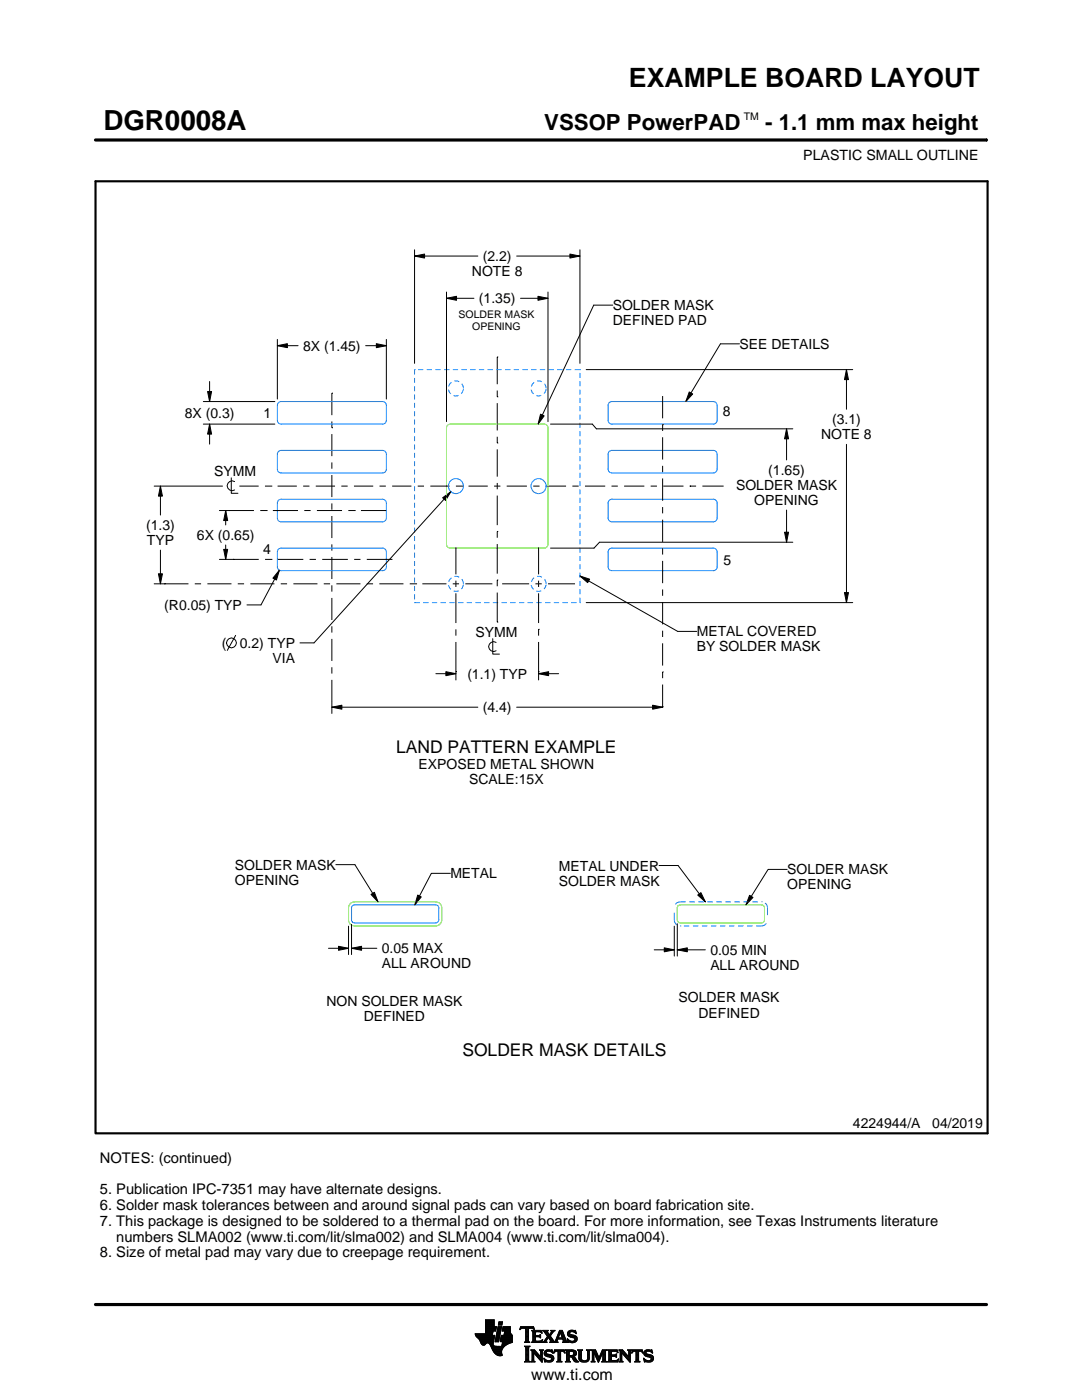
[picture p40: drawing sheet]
<svg xmlns="http://www.w3.org/2000/svg" width="216mm" height="279mm" viewBox="0 0 216 279" stroke-linecap="round" stroke-linejoin="round" font-family="sans-serif">
<defs><g id="words">
<text font-size="5.5" x="20.6" y="26">DGR0008A</text>
<text font-size="5.3" x="125.5" y="17.4">EXAMPLE BOARD LAYOUT</text>
<g font-size="4.4">
<text x="108.6" y="26">VSSOP PowerPAD</text>
<text x="152.7" y="26">- 1.1 mm max height</text>
</g>
<g font-size="3.5">
<text x="79" y="150.3">LAND PATTERN EXAMPLE</text>
<text x="92.3" y="210.8">SOLDER MASK DETAILS</text>
</g>
<text font-size="3.2" x="106" y="275.3">www.ti.com</text>
<g font-size="2.9">
<text x="19.9" y="232.1">NOTES: (continued)</text>
<text x="19.9" y="238.4">5. Publication IPC-7351 may have alternate designs.</text>
<text x="19.9" y="241.5">6. Solder mask tolerances between and around signal pads can vary based on board fabrication site.</text>
<text x="19.9" y="244.7">7. This package is designed to be soldered to a thermal pad on the board. For more information, see Texas Instruments literature</text>
<text x="19.9" y="251">8. Size of metal pad may vary due to creepage requirement.</text>
<text x="23.2" y="247.8">numbers SLMA002 (www.ti.com/lit/slma002) and SLMA004 (www.ti.com/lit/slma004).</text>
</g>
<g font-size="2.8">
<text x="160.3" y="32">PLASTIC SMALL OUTLINE</text>
<text x="96.3" y="52.1">(2.2)</text>
<text x="94.2" y="55.1">NOTE 8</text>
<text x="95.6" y="60.5">(1.35)</text>
<text x="122.3" y="61.9">SOLDER MASK</text>
<text x="122.3" y="64.9">DEFINED PAD</text>
<text x="60.5" y="70">8X (1.45)</text>
<text x="147.6" y="69.6">SEE DETAILS</text>
<text x="36.9" y="83.4">8X (0.3)</text>
<text x="52.6" y="83.3">1</text>
<text x="144.2" y="83.1">8</text>
<text x="163.9" y="87.7">NOTE 8</text>
<text x="166" y="84.7">(3.1)</text>
<text x="42.7" y="94.9">SYMM</text>
<text x="153.3" y="94.8">(1.65)</text>
<text x="146.9" y="97.8">SOLDER MASK</text>
<text x="150.5" y="100.8">OPENING</text>
<text x="29.1" y="105.8">(1.3)</text>
<text x="39.3" y="107.8">6X (0.65)</text>
<text x="29.3" y="108.8">TYP</text>
<text x="52.5" y="110.6">4</text>
<text x="144.3" y="112.7">5</text>
<text x="32.8" y="121.7">(R0.05) TYP</text>
<text x="44.3" y="129.3">(</text>
<text x="47.9" y="129.3">0.2) TYP</text>
<text x="94.9" y="127">SYMM</text>
<text x="139" y="127">METAL COVERED</text>
<text x="139" y="130">BY SOLDER MASK</text>
<text x="54.4" y="132.3">VIA</text>
<text x="93.3" y="135.4">(1.1) TYP</text>
<text x="96.3" y="142.1">(4.4)</text>
<text x="83.5" y="153.4">EXPOSED METAL SHOWN</text>
<text x="93.6" y="156.4">SCALE:15X</text>
<text x="46.9" y="173.6">SOLDER MASK</text>
<text x="111.5" y="173.7">METAL UNDER</text>
<text x="46.9" y="176.6">OPENING</text>
<text x="89.9" y="175.3">METAL</text>
<text x="111.5" y="176.7">SOLDER MASK</text>
<text x="157.1" y="174.5">SOLDER MASK</text>
<text x="157.1" y="177.5">OPENING</text>
<text x="76.2" y="190.3">0.05 MAX</text>
<text x="141.7" y="190.6">0.05 MIN</text>
<text x="76.2" y="193.3">ALL AROUND</text>
<text x="141.7" y="193.6">ALL AROUND</text>
<text x="65.1" y="200.8">NON SOLDER MASK</text>
<text x="72.6" y="203.8">DEFINED</text>
<text x="135.4" y="200.1">SOLDER MASK</text>
<text x="139.4" y="203.1">DEFINED</text>
<text x="170.2" y="225.2">4224944/A</text>
<text x="186" y="225.2">04/2019</text>
</g>
<g font-size="2.1">
<text x="148.4" y="23.9">TM</text>
<text x="91.5" y="63.5">SOLDER MASK</text>
<text x="94.2" y="65.8">OPENING</text>
</g>
</g></defs>
<g fill="none" stroke="#000" stroke-width=".2">
<path d="M19.1 27.9h177.7M196.8 27.7v.5M82.7 51.1l2-.4v.8zM82.7 49.9v22.6M82.7 51.1h12.6M89.1 59.5l2-.4v.8zM89.1 58.3v25.8M89.1 59.5h5.5M103.1 51.1h12.6M103.9 59.5h5.4M107.3 59.1l2 .4-2 .4zM109.3 58.3v25.8"/>
<path d="M113.7 50.7l2 .4-2 .4zM115.7 49.9v22.6M41.4 78.1h.8l-.4 2zM41.8 76.1v4M55.3 69l2-.4v.8zM55.3 67.7v11.9M55.3 69h4.2M66.2 78.5h.1M66.2 78.5v4.4M73 69h4.1M75.1 68.6l2 .4-2 .4zM77.1 67.7v11.9"/>
<path d="M99.2 79.2h.1M99.2 71.2h.1M99.2 71.2v5.5M99.2 77.9v1.3M117 73.8h53.2M122.3 60.9h-3.8l-11.1 23.7M132.2 79v4.5M137.5 78.2l.7 .4-1.4 1.5zM147.6 68.6h-3.8l-7 11.5M168.9 73.8l.4 2h-.8zM168.9 73.8v7.9M30.8 97h13.6"/>
<path d="M32 97l.4 2h-.8zM32 97v5.8M40.6 84.6h14.2M40.6 80.1h14.2M41.8 84.6l.4 2h-.8zM41.8 84.6v4M46.1 95.4v3h1.4M46.8 96.1a.98 .98 0 0 0-1.5 .8 .98 .98 0 0 0 1.5 .9M47.8 97h3.8M52.9 97h1.2M54.1 97h.1M55.4 97h3.8"/>
<path d="M60.5 97h1.2M63 97h3.9M66.2 85.4h.1M66.2 84.1v1.3M66.2 86.6v4.4M66.2 92.3v1.2M66.2 94.8v4.4M68.1 97h1.3M70.6 97h3.9M75.7 97h1.3M78.2 97h3.9M83.3 97h1.3"/>
<path d="M85.9 97h3.8M88.3 99.3l1.7-1.2-1.1 1.8zM90 98.1l-27.3 30.2h-2.8M91 97h1.2M92.2 97h.1M93.5 97h3.8M98.6 97h1.2M99.2 88.4h.1M99.2 80.5v5.4M99.2 87.2v1.2M99.2 89.7v5.4M99.2 96.4v1.2"/>
<path d="M99.2 98.9v5.9M101.1 97h4M106.4 97h1.3M107.9 82.7l.7 .3-1.2 1.6zM108.9 97h4.1M109.8 84.6h8.4l.8 1h39.2M114.2 97h1.3M116.7 97h4.1M122 97h1.3M124.5 97h4.1M129.8 97h1.3M132.2 84.7h.1"/>
<path d="M132.2 84.7v1.3M132.2 87.3v4.4M132.2 93v1.2M132.2 95.5v4.4M132.3 97h4.1M137.6 97h.1M137.6 97h1.3M140.2 97h4M144.2 97h.1M156.9 85.6l.4 2h-.8zM156.9 85.6v6.2M168.9 88.7v31.6"/>
<path d="M30.8 116.5h6.8M31.6 114.5h.8l-.4 2zM32 109.8v6.7M32.8 116.5h.1M38.9 116.5h1.2M41.4 116.5h4.8M43.7 101.9h7M43.8 111.6h7.8M44.6 109.6h.8l-.4 2zM45 101.9l.4 2h-.8zM45 101.9v2.9M45 108.8v2.8"/>
<path d="M45.7 101.9h.1M46.5 111.6h.1M47.4 116.5h1.3M50 116.5h4.8M51.9 101.9h1.3M52.9 111.6h1.2M53.2 101.9h.1M54.1 111.6h.1M54.4 101.9h5.1M55.4 111.6h5.1M55.7 113.8l-.5 2-.7-.4zM55.7 113.8l-3.6 6.9h-2.8"/>
<path d="M56 116.5h1.3M58.5 116.5h4.8M60.7 101.9h1.3M61.8 111.6h1.2M63.2 101.9h5M64.3 111.6h5.1M64.6 116.5h1.3M66.2 100.5v1.2M66.2 103v4.4M66.2 108.6v1.3M66.2 111.2v4.4M66.2 116.8v1.3"/>
<path d="M66.2 119.3v4.4M67.1 116.5h4.8M69.5 101.9h1.3M70.7 111.6h1.2M70.8 101.9h.1M72 101.9h5M73.2 116.5h1.2M73.2 111.6h5.1M75.7 116.5h4.8M81.8 116.5h1.2M83 116.5h.1M84.3 116.5h4.8"/>
<path d="M90.3 116.5h1.3M91 109.2v5.4M91 115.9v1.2M91 118.4v5.9M92.9 116.5h5.3M99.2 106.1h.1M99.2 115.7h.1M99.2 106.1v1.2M99.2 108.6v5.9M99.2 115.7v1.3M99.2 118.3v5.9M100.2 116.5h5.4"/>
<path d="M106.8 116.5h1.3M107.5 109.2v5.4M107.5 115.9v1.2M107.5 118.4v5.9M109.4 116.5h5.3M115.7 114.9l2 .7-.4 .7zM115.7 114.9l19.5 11.1h3.8M132.2 101.2v1.3M132.2 103.7v4.5M132.2 109.4v1.3M132.2 111.9v4.5M132.2 117.6v1.3"/>
<path d="M156.5 106.2h.8l-.4 2zM156.9 101.8v6.4M158.2 108.2h-38.6l-1.1 1.2h-8.7M168.5 118.3h.8l-.4 2zM47 126.8l-1.6 3M66.2 125v1.2M66.2 127.5v4.4M66.2 133.2v1.2M66.2 135.7v6.7M87 134.4h4M89 134l2 .4-2 .4zM91 134.1h.1"/>
<path d="M91 125.6v1.3M91 128.1v7.6M98.3 127.5v3h1.4M99 128.2a.98 .98 0 0 0-1.5 .8 .98 .98 0 0 0 1.5 .9M99.2 124.2h.1M107.5 134.4l2-.4v.8zM107.5 125.6h.1M107.5 134.1h.1M107.5 125.6v1.3M107.5 128.1v7.6M107.5 134.4h4M117 120.3h53.2"/>
<path d="M132.2 134.1h.1M132.2 120.2v4.4M132.2 125.9v1.2M132.2 128.4v4.4M132.2 134.1v1.3M132.2 136.6v4.5M66.2 141.1l2-.4v.8zM66.2 141.1h29.1M103.1 141.1h29.1M130.2 140.7l2 .4-2 .4zM132.2 141.1h.1M67 172.6h3.8l4.6 7.4"/>
<path d="M74 178.5l.7-.4 .7 1.9zM83.4 178.6l.7 .4-1.3 1.6zM89.9 174.3h-3.8l-3.3 6.3M131.5 172.7h3.8l5.4 7.3M139.2 178.6l.7-.5 .8 1.9zM149.6 178.7l.6 .4-1.4 1.5zM157.1 173.5h-3.8l-4.5 7.1M65.5 189.3h4M67.5 188.9l2 .4-2 .4zM69.5 184.8v5.7M70.1 189.3l2-.4v.8zM70.1 184.5v6"/>
<path d="M70.1 189.3h5.1M130.5 189.6h4M132.5 189.2l2 .4-2 .4zM134.5 184.8v6M135.1 189.6l2-.4v.8zM135.1 184.4v6.4M135.1 189.6h5.6M94.8 266.2h3.5M94.8 266.3h3.5M94.9 266.4h3.3M94.9 266.5h3.8l-.2 1.2M94.9 266.5h3.8"/>
<path d="M95 266.6h3.7M95 266.7h3.7M95.1 266.8h3.6M95.2 266.9h3.4M95.3 267h3.3M95.4 267.1h3.2M95.5 267.2h3.1M95.6 267.3h3M95.7 267.4h2.8M95.7 267.5h2.8M95.8 267.6h2.7M95.8 267.7h2.7"/>
<path d="M95.9 267.8h2.6M95.9 267.9h2.5M95.9 268h2.5M96 268h1.1M96 268.1h1M96.1 268.2h.8M96.1 268.3h.7M96.2 268.4h.6M96.3 268.4h.4M96.9 266.1h1.4M96.9 266h1.4M96.9 265.9h1.4"/>
<path d="M96.9 265.8h1.5M96.9 265.7h1.5M96.9 264.7l2.2 .1-.2 .9h-.5l-.2 .8M96.9 265.6h2M96.9 265.5h2M96.9 265.4h2M96.9 265.3h2.1M96.9 265.2h2.1M96.9 265.1h2.1M96.9 265h2.1M96.9 264.9h2.1M96.9 264.8h2.2"/>
<path d="M96.9 264.6h1.7M96.9 264.5h1.7M96.9 264.4h1.7M96.9 264.3h1.7M96.9 264.2h1.7M96.9 264.1h1.7M96.9 264h1.7M96.9 263.9h1.7M96.9 263.8h1.7M96.9 263.7h1.7M96.9 263.6h1.7M96.9 263.5h1.7"/>
<path d="M96.9 263.4h1.7M97.5 268h.9M97.6 268.1h.8M97.7 268.2h.7M97.7 268.3h.7M97.8 268.4h.6M97.9 268.5h.6M97.9 268.6h.7M98 268.7h1.1M98 268.8h2.6M98 268.8h2.5M98.1 268.9h2.3"/>
<path d="M98.1 269h2.3M98.1 269.1h2.2M98.2 269.2h2.1M98.2 269.2h2M98.2 269.3h2M98.3 269.4h1.9M98.3 269.5h1.8M98.4 269.6h1.7M98.4 268v.4l.3 .2 2 .1M98.5 269.7h1.6M98.5 267.7l-.1 .3M98.5 269.8h1.6"/>
<path d="M98.6 269.9h1.5M98.6 264.8v-1.4h-1.7v2.8h-2.1l.1 .3 .8 .9 .6 1h.4l.5-.4 .4 .1 1 1.8 .8 .6h.8l-.1-1.1 .8-.9M98.6 270h1.5M98.7 270h1.4M98.8 270.1h1.3M98.8 267.7h.7M98.8 267.6h.7M98.8 267.5h.7M98.9 270.2h1.2M98.9 267.4h.7M98.9 267.3h.7M98.9 267.2h.7"/>
<path d="M98.9 267.1h.7M98.9 267h.7M98.9 270.3h1.3M99 266.9h.6M99 266.9h.7M99 266.8h.7M99 266.7h.7M99 266.6h.7M99 266.5h.7M99.1 270.4h1.1M99.1 266.4h.7M99.1 266.3h.7"/>
<path d="M99.1 266.2h.7M99.1 266.1h.7M99.1 266h.7M99.2 265.9h.7M99.2 265.8h.7M99.2 270.4h1M99.2 265.7h.7M99.2 265.6h.7M99.2 265.5h.7M99.3 265.4h.6M99.3 265.4h.7M99.3 265.3h.7"/>
<path d="M99.3 265.2h.7M99.3 265.1h.7M99.3 265h.7M99.4 270.5h.8M99.4 264.9h.7M99.4 264.8h.7M99.4 264.8h.7l-.6 3h-.7zM99.4 264.5l.2-.7h.7l-.2 .7h-.7M99.5 264.4h.6M99.5 264.3h.7M99.5 264.2h.7M99.5 264.1h.7"/>
<path d="M99.5 264h.7M99.5 263.9h.7M99.6 263.8h.7M99.8 270.6h.1M99.8 267.7h2.4M99.8 267.6h2.4M99.8 267.5h2.4M99.9 267.4h2.3M99.9 267.3h2.3M99.9 267.2h2.3M99.9 267.1h2.3M99.9 267h2.3"/>
<path d="M99.9 266.9h2.3M100 266.9h2.2M100 266.8h2.2M100 266.7h2.2M100 266.6h2.2M100 266.5h2.2M100.1 268.6h.7M100.2 268.5h.7M100.2 268.4h.8M100.2 268.4h.9M100.2 268.3h1M100.2 268.2h1.2"/>
<path d="M100.2 265.6h1.6M100.2 268.1h1.4M100.2 265.5h1.6M100.2 268h1.6M100.3 265.4h1.5M100.3 268h1.7M100.3 267.9h1.9M100.3 265.3h1.5M100.3 267.8h1.9M100.3 265.2h1.5M100.3 265.1h1.5M100.3 265h1.5"/>
<path d="M100.4 264.9h1.4M100.4 264.8h1.4M100.6 266.5l.1-.8h-.5l.2-.9h1.4l.1 1.1 .3 .6v1.4l-1.3 .6M100.6 266.4h1.5M100.6 266.3h1.4M100.6 266.2h1.4M100.6 266.1h1.3M100.7 266h1.2M100.7 265.9h1.2M100.7 265.8h1.1M100.7 265.7h1.1M102.2 266.5h-2.2l-.2 1.1 .1 .2h.4l-.2 .9"/>
<path d="M103.7 265.3h.1M103.8 265.2h.2M103.8 265h2.8M103.8 264.9h2.7M103.9 264.8h2.6M104.7 267.8h1M104.7 271.8h1.1M104.7 268.7h1M104.8 267.7h.7M104.8 271.7h.8M104.9 265.2h.6M104.9 268.9h.6"/>
<path d="M104.9 267.6h.6M104.9 267.5l-.2 .3M104.9 267.5h.6M104.9 267.4h.6M104.9 267.3h.6M104.9 267.2h.6M104.9 267.1h.6M104.9 267h.6M104.9 266.8h.6M104.9 266.7h.6M104.9 266.6h.6M104.9 266.5h.6"/>
<path d="M104.9 266.4h.6M104.9 266.3h.6M104.9 266.2h.6M104.9 266.1h.6M104.9 265.9h.6M104.9 265.8h.6M104.9 265.7h.6M104.9 265.6h.6M104.9 265.5h.6M104.9 265.4h.6M104.9 265.3h.6M104.9 271.5h.6"/>
<path d="M104.9 269h.6M104.9 271.4h.6M104.9 271.4v-2.4l-.2-.4h1.1l-.3 .4v2.4M104.9 271.4l-.2 .4h1.1l-.3-.4M104.9 271.3h.6M104.9 271.2h.6M104.9 271.1h.6M104.9 271h.6M104.9 270.9h.6M104.9 270.8h.6M104.9 270.6h.6M104.9 270.5h.6"/>
<path d="M104.9 270.4h.6M104.9 270.3h.6M104.9 270.2h.6M104.9 270.1h.6M104.9 270h.6M104.9 269.9h.6M104.9 269.8h.6M104.9 269.6h.6M104.9 269.5h.6M104.9 269.4h.6M104.9 269.3h.6M104.9 269.2h.6"/>
<path d="M104.9 269.1h.6M105.5 267.5l.2 .3M105.5 267.5v-2.3l.7-.1 .4 .3-.1-.6h-2.6l-.1 .6 .4-.3 .7 .1v2.3M105.7 267.8h-1M105.9 271.8h.8M105.9 269.4h.8M106.1 269.5h.7M106.1 267.8h2M106.1 271.7h.5M106.2 269.6h.7M106.2 271.5h.3M106.2 265.6h1.8"/>
<path d="M106.2 269.8h.8M106.2 271.4h.3M106.2 271.4l-.3 .4h.8l-.2-.4M106.2 271.3h.3M106.2 271.2h.3M106.2 271.1h.3M106.2 271h.3M106.2 270.9h.3M106.2 270.8h.3M106.2 270.6h.3M106.2 270.5h.3M106.2 270.4h.3"/>
<path d="M106.2 270.3h.3M106.2 270.2h.3M106.2 270.1h.3M106.2 270h1M106.2 269.9h.9M106.2 269.8v1.6M106.2 269.8l-.3-.4h.8l1.2 1.4M106.3 267.7h1.8M106.3 265.7h1.8M106.3 267.6h.6M106.3 265.8h.6M106.3 267.5l-.2 .3"/>
<path d="M106.3 267.5h.5M106.3 267.4h.5M106.3 267.3h.5M106.3 267.2h.5M106.3 267.1h.5M106.3 267h.5M106.3 266.8h.5M106.3 266.7h1.6M106.3 266.6h1.6M106.3 266.5h.5M106.3 266.4h.5M106.3 266.3h.5"/>
<path d="M106.3 266.2h.5M106.3 266.1h.5M106.3 265.9h.5M106.4 265.2h.2M106.5 270h.1M106.5 270v1.4M106.5 265.3h.1M106.6 270.1h.7M106.7 270.2h.7M106.8 270.3h.7M106.8 265.9l.2-.1h.6l.6 .2-.2-.5h-1.9l.2 .3v1.7M106.8 265.9v.6h.8l.3-.2v.7"/>
<path d="M106.9 270.4h.7M107 270.5h.7M107.1 270.6h.7M107.2 270.8h1M107.3 270.9h.9M107.4 271h.8M107.5 271.1h.7M107.6 271.2h.6M107.6 266.5h.3M107.7 271.3h.5M107.7 269.4h.7M107.7 266.8h.2"/>
<path d="M107.7 267.6h.5M107.8 266.4h.1M107.8 271.4h.4M107.8 267h.1M107.8 265.8h.3M107.8 269.5h.5M107.9 271.5h.3M107.9 269.6h.3M107.9 267l-.3-.2h-.8l.1 .8h.9l.5-.2M107.9 269.8h.3M107.9 270.6h.3M107.9 270.5h.3"/>
<path d="M107.9 270.4h.3M107.9 270.3h.3M107.9 270.2h.3M107.9 270.1h.3M107.9 270h.3M107.9 269.9h.3M107.9 269.8v1M107.9 269.8l-.2-.4h.7l-.2 .4M108 271.7h.2M108 265.9h.1M108 267.5h.2M108.1 271.8h.1"/>
<path d="M108.1 266.1h.1M108.2 267.4h.1M108.2 269.8v2.1l-1.7-1.9M108.2 267.8h.9M108.3 267.4l-.2 .5-2-.1M108.3 265.6h1M108.5 267.7h.5M108.5 271.1l.8 .4h.5l.2-.2-.1-.3-1-.4-.3-.3 .1-.7 .8-.2 .5 .1 .2-.1 .1 .6-.9-.3-.3 .1-.1 .3 1.3 .4 .2 .6M108.5 271.1h.1M108.5 265.7h.7M108.5 271.2h.2M108.6 271.3h.2"/>
<path d="M108.6 270.1h.4M108.6 270h.4M108.6 270.2h.6M108.6 267.6h.4M108.6 271.4h.4M108.6 269.9h.4M108.6 270.3h1M108.6 265.8h.7M108.6 271.5h.8M108.6 269.8h.5M108.7 271.7h1.5M108.7 270.4h1.3"/>
<path d="M108.7 267.5h.3M108.7 271.8h.1M108.7 265.9h.6M108.7 269.6h1.5M108.8 267.4h.3M108.8 270.5h1.5M108.8 266.1h.6M108.8 269.5h1.4M108.8 267.3h.4M108.9 266.2h.6M108.9 267.2h.4M108.9 266.3h.6"/>
<path d="M108.9 270.6h1.5M109 267.1h.3M109 266.4h1M109.1 271.8h.9M109.1 269.4h.7M109.1 267h.9M109.1 266.5h.8M109.1 267.8h-.9M109.2 266.8h.8M109.2 266.6h.6M109.2 266.7h.7M109.2 266.7l-.6 .9-.4 .2"/>
<path d="M109.3 270.8h1.1M109.5 267.1h.6M109.6 267.2h.6M109.7 271.5h.7M109.7 267.3h.6M109.7 267.8l.2-.1-.5-.8-.4 .8 .1 .1M109.7 267.8h1.6M109.7 266.3h.4M109.7 267.4h.6M109.8 270.9h.7M109.8 266.2h.3M109.8 266.6l.9 1.2 1-2.3h.5l.8 2.1 .3 .2"/>
<path d="M109.8 267.5h.6M109.9 266.1h.3M109.9 269.8h.4M109.9 267.6h.6M109.9 267.7h.7M109.9 271.4h.5M109.9 265.9h.4M110 271h.5M110 265.6h.7M110 265.9l-.4 .5-.4-.6 .2-.3h-1.1l.9 1.2M110 265.9l.1-.2-.2-.2h.8l-.9 1.1M110 271.3h.5"/>
<path d="M110 265.8h.4M110 271.1h.5M110 271.2h.5M110.1 269.4h.1M110.1 265.7h.4M110.1 269.9h.2M110.2 270h.1M110.5 270h.1M110.5 269.9h.2M110.5 271.1l-.3 .6-.7 .2-.6-.2-.2 .1-.2-.7M110.5 269.8h.3M110.6 269.6h2.1"/>
<path d="M110.6 269.5h2M110.6 269.4h2M110.7 267.7h.5M110.8 267.6h.4M110.9 267.5h.3M110.9 267.4h.3M111 267.3h.3M111 267.2h1.8M111 267.1h1.8M111.1 267h.3M111.1 271.8h1M111.1 266.8h.4"/>
<path d="M111.2 266.7h.3M111.2 267.5l.1-.2h1l.1 .2M111.2 267.5v.3h.1M111.2 266.6h.3M111.3 266.5h.3M111.3 271.7h.6M111.3 266.4h.3M111.3 271.5h.6M111.3 267.8h-1.6M111.3 269.8h.6M111.4 266.3h.3M111.4 271.4h.5"/>
<path d="M111.4 271.4l-.1-1.7h-.4l-.4 .4 .2-.7h1.9l.1 .7-.4-.4h-.4v1.7M111.4 270.5h.5M111.4 270.4h.5M111.4 270.3h.5M111.4 270.2h.5M111.4 270.1h.5M111.4 270h.5M111.4 269.9h.5M111.4 271.4l-.3 .4h1l-.2-.4M111.4 271.3h.5M111.4 271.2h.5M111.4 271.1h.5"/>
<path d="M111.4 271h.5M111.4 270.9h.5M111.4 270.8h.5M111.4 270.6h.5M111.4 266.2h.3M111.4 266.1h.4M111.5 265.9h.9M111.5 265.8h.8M111.6 265.7h.7M111.6 265.6h.6M111.8 265.9l.4 1.1h-.8zM111.9 266.1h.5"/>
<path d="M111.9 266.2h.5M111.9 266.3h.6M112 266.4h.5M112 266.5h.6M112.1 266.6h.5M112.1 266.7h.6M112.1 266.8h.6M112.2 267h.5M112.2 267.8h1.1M112.3 267.3h.6M112.3 267.4h.6M112.4 267.5h.6"/>
<path d="M112.4 267.5v.3h-.2M112.4 269.8h.3M112.4 267.6h.6M112.4 267.7h.7M112.6 269.9h.1M112.6 270h.2M112.8 271.8h1M112.8 269.4h1.6M113 269.5h1.7M113 271.7h.7M113 269.6h1.9M113 271.5h.6"/>
<path d="M113 269.8h.6M113 271.4h.6M113 271.4l-.2 .4h1l-.2-.4M113 271.3h.6M113 271.2h.6M113 271.1h.6M113 271h.6M113 270.9h.6M113 270.8h1.5M113 270.6h1.6M113 270.5h1.8M113 270.4h.6"/>
<path d="M113 270.3h.6M113 270.2h.6M113 270.1h.6M113 270h.6M113 269.9h.6M113 269.8v1.6M113 269.8l-.2-.4h1.5l.5 .2 .2 .3v.4l-.2 .3-.4 .1M113.2 267.3h.2M113.2 267.4h.3M113.2 266.2h.5M113.2 266.3h.6M113.2 266.1h.5"/>
<path d="M113.3 267.5h.3M113.3 267.8h-1.1M113.3 266.4h.9M113.3 265.9h.4M113.3 267.6h.6M113.3 266.5h1.3M113.3 267.7h1.6M113.3 265.8h.5M113.3 267.8h.2M113.4 266.6h1.5M113.4 265.7h1.5M113.4 265.7l.5-.2 .7 .1 .2-.1 .1 .7-.7-.4h-.4l-.1 .3 .1 .2 .9 .2 .4 .3 .1 .5-.3 .5-.6 .2-.7-.2-.2 .1-.2-.7 .9 .5 .4-.1 .2-.3-.1-.3-1.2-.4-.2-.5z"/>
<path d="M113.5 266.7h1.5M113.5 265.6h1.4M113.6 271.4v-.6h.4l.7 .9 .8 .1M113.6 269.9l.1-.2 .7 .2v.4l-.4 .2M113.6 269.9v.6M113.7 267.8h1.1M113.8 266.8h1.3M113.8 265.5h.6M114 268h.4M114.1 270.9h.6M114.2 271h.6M114.2 271.1h.7"/>
<path d="M114.3 271.2h.6M114.3 267h.8M114.3 269.8h.7M114.3 270.4h.6M114.4 271.3h.6M114.4 270.7l1.1 1.1M114.4 270.7h.1M114.4 271.4h.7M114.4 269.9h.6M114.4 270.3h.6M114.5 267.6h.5M114.5 270.2h.5"/>
<path d="M114.5 270h.5M114.5 265.8h.4M114.5 270.1h.5M114.5 271.5h.7M114.6 271.7h.7M114.6 267.1h.6M114.6 267.5h.5M114.7 267.2h.5M114.7 267.4h.5M114.7 265.9h.3M114.7 267.3h.5M114.7 271.8h.8"/>
<path d="M114.8 266.1h.2M114.9 266.2h.1M115.3 269.4h.9M115.4 269.5h.7M115.5 269.6h.5M115.5 269.8h.5M115.5 269.8v1.4l.4 .5 .6 .2 .6-.1 .4-.3 .1-.5M115.5 271h.5M115.5 270.9h.5M115.5 270.8h.5M115.5 270.6h.5M115.5 270.5h.5"/>
<path d="M115.5 270.4h.5M115.5 270.3h.5M115.5 270.2h.5M115.5 270.1h.5M115.5 270h.5M115.5 269.9h.5M115.5 269.8l-.2-.4h.9l-.2 .4M115.5 271.1h.5M115.5 271.2h.5M115.5 271.3h.6M115.6 271.4h.6M115.7 271.5h.8"/>
<path d="M115.8 271.7h1.5M116 271l.2 .4 .4 .2 .5-.2 .2-.4M116 269.8v1.2M116 271.8h1.1M116.8 271.5h.6M117 269.4h.8M117.1 271.4h.4M117.2 269.5h.5M117.2 271.3h.4M117.2 269.6h.4M117.2 271.2h.4M117.2 271.1h.4"/>
<path d="M117.3 269.8h.3M117.3 271h.3M117.3 270.9h.3M117.3 270.8h.3M117.3 270.6h.3M117.3 270.5h.3M117.3 270.4h.3M117.3 270.3h.3M117.3 270.2h.3M117.3 270.1h.3M117.3 270h.3M117.3 269.9h.3"/>
<path d="M117.6 269.8l.2-.4h-.8l.2 .3 .1 1.3M117.6 269.8v1.2M118 271.8h.7M118 269.4h.8M118.1 269.5h.8M118.1 271.7h.5M118.2 269.6h.7M118.2 271.5h.3M118.2 269.8h.8M118.2 271.4h.3M118.2 269.8l-.2-.4h.8l.7 1.6 .7-1.6h.9l-.3 .4M118.2 271.4l-.2 .4h.7l-.2-.4"/>
<path d="M118.2 271.3h.3M118.2 271.2h.3M118.2 271.1h.3M118.2 271h.3M118.2 270.9h.3M118.2 270.8h.3M118.2 270.6h.3M118.2 270.5h.3M118.2 270.4h.3M118.2 270.3h.3M118.2 270.2h.3M118.2 270.1h.3"/>
<path d="M118.2 270h.9M118.2 269.9h.8M118.2 269.8v1.6M118.6 270.1h.5M118.6 270.2h.6M118.7 270.3h.5M118.7 270.4h.6M118.8 270.5h.5M118.8 270.6h.6M118.9 270.8h.5M118.9 270.9h.6M119 271h.8"/>
<path d="M119 271.1h.8M119.1 271.2h.6M119.1 271.3h.6M119.2 271.4h.4M119.2 271.5h.4M119.3 271.7h.2M119.3 271.8h.2M119.6 270.9h.3M119.6 270.8h.3M119.7 270.6h.3M119.7 270.5h.3M119.8 270.4h.3"/>
<path d="M119.8 270.3h.3M119.9 270.2h.3M119.9 270.1h.3M120 270h.8M120 269.9h.8M120 269.8h.8M120.1 271.8h1M120.1 269.6h.7M120.1 269.5h.8M120.2 269.4h.9M120.2 271.7h.7M120.3 271.5h.5"/>
<path d="M120.3 271.4h.5M120.3 271.4l-.2 .4h1l-.3-.4M120.3 271.4v-1.5l-.9 2-.9-2v1.5M120.3 271.3h.5M120.3 271.2h.5M120.3 271.1h.5M120.3 271h.5M120.3 270.9h.5M120.3 270.8h.5M120.3 270.6h.5M120.3 270.5h.5M120.3 270.4h.5"/>
<path d="M120.3 270.3h.5M120.3 270.2h.5M120.3 270.1h.5M120.8 269.8v1.6M121.2 271.8h2M121.2 269.4h1.9M121.4 269.5h1.8M121.4 271.7h1.9M121.5 269.6h1.7M121.5 271.5h1.8M121.5 269.8h.5M121.5 271.4h.5"/>
<path d="M121.5 269.8l-.3-.4h1.9l.2 .6M121.5 269.9h.5M121.5 269.8v1.6M121.5 271.3h.5M121.5 271.2h.5M121.5 271.1h.5M121.5 271h.5M121.5 270.9h.5M121.5 270.8h.5M121.5 270.6h1.5M121.5 270.5h1.5M121.5 270.4h1.5"/>
<path d="M121.5 270.3h.5M121.5 270.2h.5M121.5 270.1h.5M121.5 270h.5M122.6 270.4l.4-.2v.7l-.2-.2h-.8v.8h.2M122.9 270.8h.1M122.9 270.3h.1M123 269.8h.3M123.1 271.4h.3M123.2 269.9h.1M123.3 270h.1M123.3 270l-.4-.3h-.8l-.1 .7"/>
<path d="M123.3 271.3h.1M123.4 271.2h.1M123.4 271.2l-.2 .6h-2l.3-.4M123.4 271.2l-.3 .3h-.4M123.5 271.8h.8M123.5 269.4h.7M123.6 269.5h.7M123.7 271.7h.5M123.7 269.6h.7M123.7 271.5h.4M123.7 269.8h.8M123.7 271.4h.4"/>
<path d="M123.7 271.4l-.2 .4h.8l-.2-.4M123.7 271.3h.4M123.7 271.2h.4M123.7 271.1h.4M123.7 271h.4M123.7 270.9h.4M123.7 270.8h.4M123.7 270.6h.4M123.7 270.5h.4M123.7 270.4h.4M123.7 270.3h.4M123.7 270.2h.4"/>
<path d="M123.7 270.1h.4M123.7 270h1M123.7 269.9h.9M123.7 269.8v1.6M123.7 269.8l-.2-.4h.7l1.2 1.4 .1-1M124.1 270v1.4M124.1 270h.1M124.2 270.1h.6M124.2 270.2h.7M124.3 270.3h.7M124.4 270.4h.7M124.5 270.5h.7"/>
<path d="M124.6 270.6h.7M124.7 270.8h1.1M124.8 270.9h1M124.9 271h.9M125 271.1h.8M125.1 271.2h.7M125.2 271.3h.6M125.2 269.4h.8M125.3 271.4h.5M125.4 269.5h.5M125.4 271.5h.4M125.4 269.6h.4"/>
<path d="M125.5 269.8h.3M125.5 269.8l-.3-.4h.8l-.2 .4M125.5 270.4h.3M125.5 270.3h.3M125.5 270.2h.3M125.5 270.1h.3M125.5 270h.3M125.5 269.9h.3M125.5 270.6h.3M125.5 270.5h.3M125.5 271.7h.3M125.6 271.8h.2"/>
<path d="M125.8 269.8v2.1l-1.7-1.9M126 270h.1M126.1 269.9h.1M126.1 269.8h.3M126.1 269.6h2.1M126.2 269.5h2M126.2 269.4h2M126.6 271.8h1.1M126.9 271.7h.6M126.9 271.5h.5M126.9 269.8h.5M126.9 271.4h.5"/>
<path d="M126.9 271.4v-1.7h-.5l-.3 .4 .1-.7h1.9l.2 .7-.4-.4h-.5v1.7M126.9 270.5h.5M126.9 270.4h.5M126.9 270.3h.5M126.9 270.2h.5M126.9 270.1h.5M126.9 270h.5M126.9 269.9h.5M126.9 271.4l-.3 .4h1.1l-.3-.4M126.9 271.3h.5M126.9 271.2h.5M126.9 271.1h.5"/>
<path d="M126.9 271h.5M126.9 270.9h.5M126.9 270.8h.5M126.9 270.6h.5M128 269.8h.3M128.1 269.9h.2M128.2 270h.1M128.4 271.1h.1M128.4 271.2h.2M128.5 271.3h.2M128.5 270.1h.4M128.5 270h.4"/>
<path d="M128.5 270.2h.6M128.5 271.4h.4M128.5 269.9h.4M128.5 270.3h1M128.5 271.5h.8M128.5 269.8h.5M128.6 271.7h1.5M128.6 270.4h1.3M128.6 271.8h.1M128.6 269.6h1.5M128.7 270.5h1.5M128.7 269.5h1.4"/>
<path d="M128.8 270.6h1.5M128.9 271.8h1M129 269.4h.7M129.1 270.8l-.6-.4 .1-.7 .5-.3 .8 .1 .2-.1 .1 .7-.8-.4-.4 .1-.1 .2 1.3 .5 .2 .6M129.1 270.8l.8 .2v.4l-.7 .1-.8-.4M129.2 270.8h1.1M129.6 271.5h.7M129.6 270.9h.8M129.8 269.8h.4M129.8 271.4h.5M129.9 271h.5M129.9 271.3h.5"/>
<path d="M129.9 271.1h.5M129.9 271.2h.5M129.9 269.4h.2M130 269.9h.2M130.1 270h.1M130.4 271.1l-.3 .6-.7 .2-.6-.2-.2 .1-.2-.7"/>
<circle cx="46.2" cy="128.3" r=".98"/>
</g>
<g fill="#000">
<path d="M82.7 51.1l2-.4v.8zM89.1 59.5l2-.4v.8zM107.3 59.1l2 .4-2 .4zM113.7 50.7l2 .4-2 .4zM55.3 69l2-.4v.8zM75.1 68.6l2 .4-2 .4zM168.9 73.8l.4 2h-.8zM32 97l.4 2h-.8zM41.8 84.6l.4 2h-.8zM41.4 78.1h.8l-.4 2zM88.3 99.3l1.7-1.2-1.1 1.8zM107.9 82.7l.7 .3-1.2 1.6z"/>
<path d="M137.5 78.2l.7 .4-1.4 1.5zM156.9 85.6l.4 2h-.8zM31.6 114.5h.8l-.4 2zM45 101.9l.4 2h-.8zM44.6 109.6h.8l-.4 2zM55.7 113.8l-.5 2-.7-.4zM115.7 114.9l2 .7-.4 .7zM156.5 106.2h.8l-.4 2zM89 134l2 .4-2 .4zM107.5 134.4l2-.4v.8zM168.5 118.3h.8l-.4 2zM66.2 141.1l2-.4v.8z"/>
<path d="M130.2 140.7l2 .4-2 .4zM74 178.5l.7-.4 .7 1.9zM139.2 178.6l.7-.5 .8 1.9zM67.5 188.9l2 .4-2 .4zM70.1 189.3l2-.4v.8zM83.4 178.6l.7 .4-1.3 1.6zM132.5 189.2l2 .4-2 .4zM135.1 189.6l2-.4v.8zM149.6 178.7l.6 .4-1.4 1.5z"/>
</g>
<path d="M19.1 36.2h178v190h-178z" fill="none" stroke="#000" stroke-width=".43"/>
<path d="M19 27.9h177.8M19 260.3h177.8" fill="none" stroke="#000" stroke-width=".63"/>
<g fill="none" stroke="#0080ff" stroke-width=".2">
<path d="M82.7 73.8v1M82.7 75.4v1M82.7 77.1v1M82.7 78.7v1M82.7 73.8h.1M83.4 73.8h1.1M85.2 73.8h1M86.9 73.8h1M88.6 73.8h1.1M90.4 73.8h1M92.1 73.8h1M93.8 73.8h1.1"/>
<path d="M95.6 73.8h1M97.3 73.8h1.1M99 73.8h1.1M100.8 73.8h1M102.5 73.8h1.1M104.3 73.8h1M106 73.8h1M107.7 73.8h1.1M109.5 73.8h1M111.2 73.8h1M112.9 73.8h1.1M114.7 73.8h1"/>
<path d="M115.7 73.8h.1M115.7 74.4v1M115.7 76.1v1M115.7 77.7v1M115.7 79.4v1M55.6 99.9l.5-.3h20.2a.75 .75 0 0 1 .8 .8v3a.75 .75 0 0 1-.8 .7h-20.2a.75 .75 0 0 1-.8-.7v-3zM55.6 90.1l.5-.2h20.2a.75 .75 0 0 1 .8 .7v3a.75 .75 0 0 1-.8 .8h-20.2a.75 .75 0 0 1-.8-.8v-3zM55.6 80.4l.5-.3h20.2a.75 .75 0 0 1 .8 .8v3a.75 .75 0 0 1-.8 .7h-20.2a.75 .75 0 0 1-.8-.7v-3zM82.7 80.4v1M82.7 82.1v1M82.7 83.7v1M82.7 85.4v1"/>
<path d="M82.7 87v1M82.7 88.7v1M82.7 90.4v1M82.7 92v1M82.7 93.7v1M82.7 95.4v.9M82.7 97v1M82.7 98.7v1M115.7 81.1v1M115.7 82.7v1M115.7 84.4v1M115.7 86.1v.9"/>
<path d="M115.7 87.7v1M115.7 89.4v1M115.7 91v1M115.7 92.7v1M115.7 94.4v1M115.7 96v1M115.7 97.7v1M115.7 99.3v1M121.6 99.9l.5-.3h20.2a.75 .75 0 0 1 .8 .8v3a.75 .75 0 0 1-.8 .7h-20.2a.75 .75 0 0 1-.8-.7v-3zM121.6 90.1l.5-.2h20.2a.75 .75 0 0 1 .8 .7v3a.75 .75 0 0 1-.8 .8h-20.2a.75 .75 0 0 1-.8-.8v-3zM121.6 80.4l.5-.3h20.2a.75 .75 0 0 1 .8 .8v3a.75 .75 0 0 1-.8 .7h-20.2a.75 .75 0 0 1-.8-.7v-3zM55.6 109.6l.5-.2h20.2a.75 .75 0 0 1 .8 .7v3a.75 .75 0 0 1-.8 .8h-20.2a.75 .75 0 0 1-.8-.8v-3z"/>
<path d="M82.7 100.3v1M82.7 102v1M82.7 103.7v1M82.7 105.3v1M82.7 107v1M82.7 108.6v1M82.7 110.3v1M82.7 112v1M82.7 113.6v1M82.7 115.3v1M82.7 116.9v1M82.7 118.6v1"/>
<path d="M115.7 101v1M115.7 102.7v1M115.7 104.3v1M115.7 106v1M115.7 107.6v1M115.7 109.3v1M115.7 111v1M115.7 112.6v1M115.7 114.3v1M115.7 115.9v1M115.7 117.6v1M115.7 119.3v1"/>
<path d="M121.6 109.6l.5-.2h20.2a.75 .75 0 0 1 .8 .7v3a.75 .75 0 0 1-.8 .8h-20.2a.75 .75 0 0 1-.8-.8v-3zM82.7 120.3h.1M82.7 120.3h1.1M84.5 120.3h1M86.2 120.3h1M87.9 120.3h1.1M89.7 120.3h1M91.4 120.3h1M93.1 120.3h1.1M94.9 120.3h1M96.6 120.3h1.1M98.4 120.3h1"/>
<path d="M100.1 120.3h1M101.8 120.3h1.1M103.6 120.3h1M105.3 120.3h1M107 120.3h1.1M108.8 120.3h1M110.5 120.3h1.1M112.2 120.3h1.1M114 120.3h1M115.7 120.3h.1M136.8 180h-1.3l-.7 .5M137.5 180h1.1"/>
<path d="M139.3 180h1.1M141.1 180h1.1M142.9 180h1.1M144.7 180h1.1M146.5 180h1.1M148.3 180h1.1M150.1 180h1.1M151.9 180h.1M70.3 180.8l.4-.2h16.2a.6 .6 0 0 1 .6 .6v2.4a.6 .6 0 0 1-.6 .6h-16.3l-.3-.2-.2-.4v-2.4zM134.5 182.1l.1 1.7 .4 .8M135.7 184.8h.1M136.5 184.8h1"/>
<path d="M138.3 184.8h1M140.1 184.8h1M141.9 184.8h1M143.7 184.8h1M145.5 184.8h1M147.3 184.8h1M149.1 184.8h1M152.7 180.2l.4 .7v1.7M152.9 184.3l-.7 .5h-1.3"/>
<circle cx="91" cy="97" r="1.5"/>
<circle cx="107.5" cy="97" r="1.5"/>
</g>
<path d="M89.3 84.9l.5-.3h18.8a.75 .75 0 0 1 .7 .8v23.2a.75 .75 0 0 1-.7 .8h-18.8a.75 .75 0 0 1-.7-.8v-23.2zM69.9 180.3l.8-.3h16.2a1.2 1.2 0 0 1 1.2 1.2v2.4a1.2 1.2 0 0 1-1.2 1.2h-16.2a1.2 1.2 0 0 1-1.2-1.2v-2.4zM135.3 180.8l.4-.2h16.4l.4 .4v2.6a.6 .6 0 0 1-.6 .6h-16.2a.6 .6 0 0 1-.6-.6v-2.4z" fill="none" stroke="#6ef200" stroke-width=".2"/>
<path d="M92.5 77.5a1.5 1.5 0 0 0-2.1-1.4 1.5 1.5 0 0 0-.4 2.5 1.5 1.5 0 0 0 2.4-.6l.1-.5M109 77.5a1.5 1.5 0 0 0-2.1-1.4 1.5 1.5 0 0 0-.4 2.5 1.5 1.5 0 0 0 2.4-.6l.1-.5M92.5 116.5a1.5 1.5 0 0 0-2.1-1.4 1.5 1.5 0 0 0-.4 2.5 1.5 1.5 0 0 0 2.4-.6l.1-.5M109 116.5a1.5 1.5 0 0 0-2.1-1.4 1.5 1.5 0 0 0-.4 2.5 1.5 1.5 0 0 0 2.4-.6l.1-.5" fill="none" stroke="#0080ff" stroke-width=".2" stroke-dasharray="1 .7" stroke-linecap="butt"/>
<use href="#words"/>
</svg>
